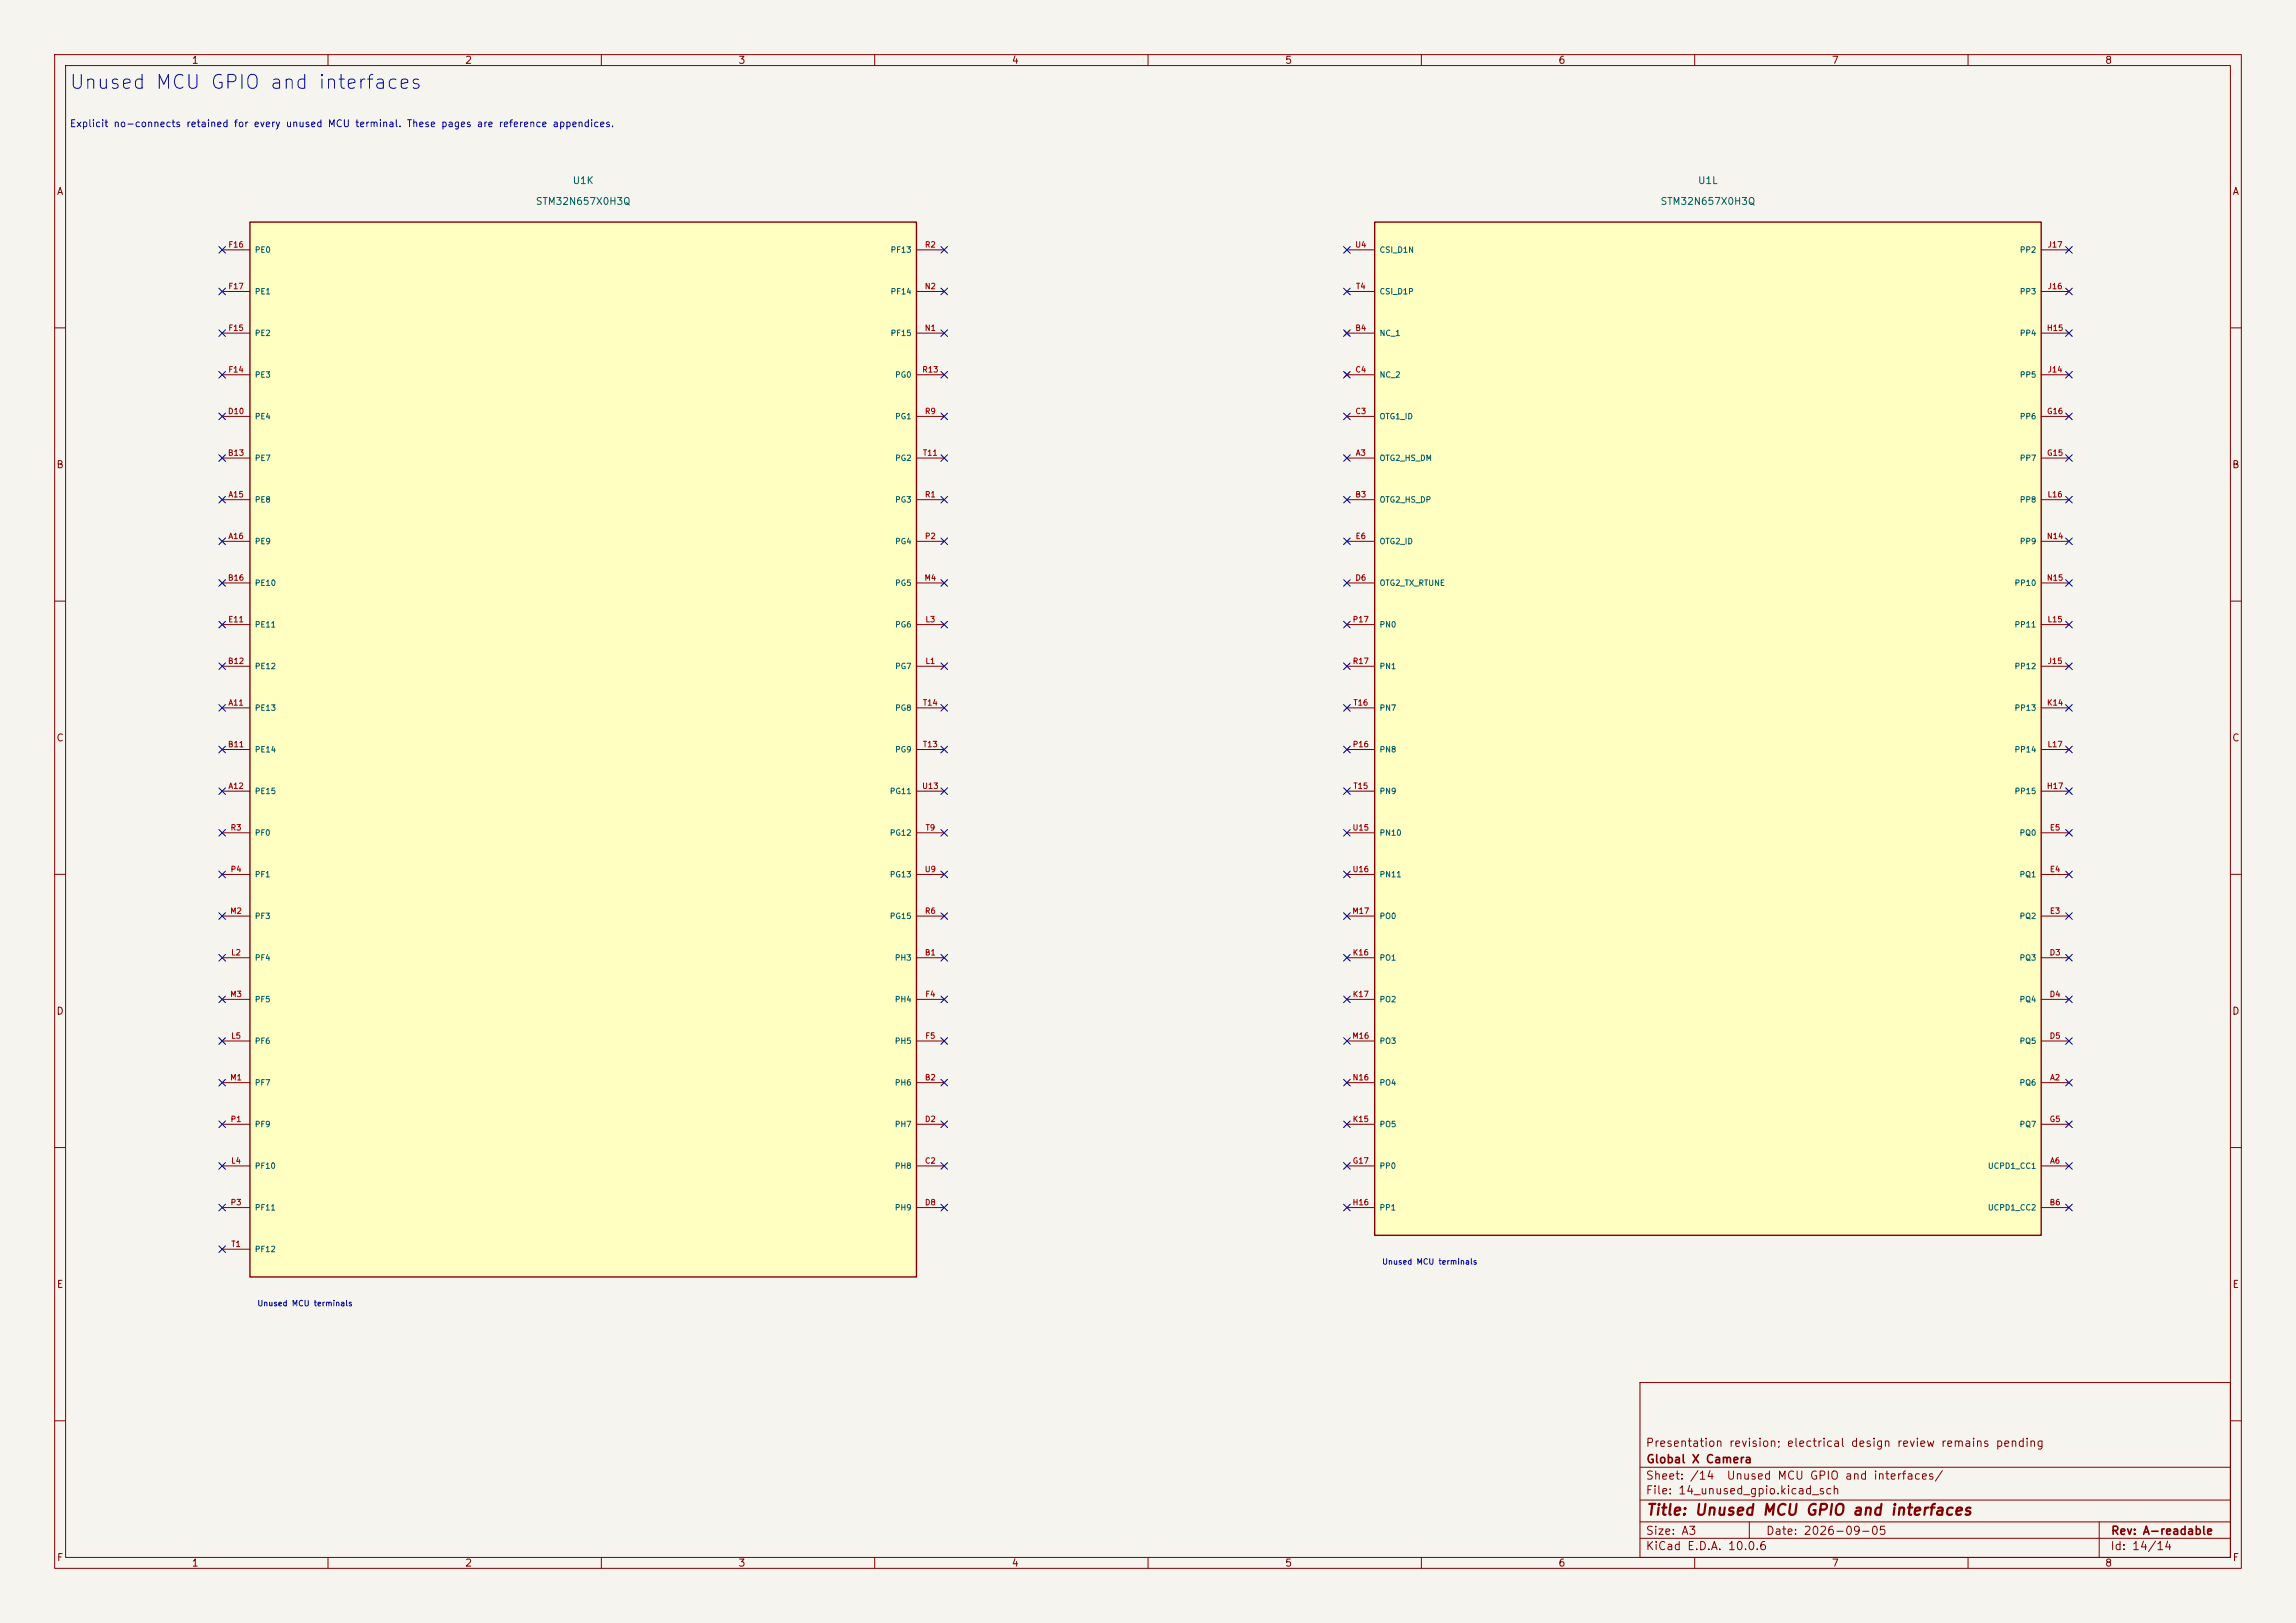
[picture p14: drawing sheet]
<svg xmlns="http://www.w3.org/2000/svg" width="420mm" height="297mm" viewBox="0 0 420 297" stroke-linecap="round" stroke-linejoin="round" font-family="sans-serif">
<defs><g id="words">
<text font-size="2.5" fill="#0000c2" x="12.5" y="16.9">Unused MCU GPIO and interfaces</text>
<text font-size="2" fill="#840000" x="301" y="277.8">Title: Unused MCU GPIO and interfaces</text>
<g font-size="1.5" fill="#840000">
<text x="300.9" y="265.1">Presentation revision; electrical design review remains pending</text>
<text x="301" y="268.1">Global X Camera</text>
<text x="300.9" y="273.8">File: 14_unused_gpio.kicad_sch</text>
<text x="300.9" y="271.1">Sheet: /14</text>
<text x="315.7" y="271.1">Unused MCU GPIO and interfaces/</text>
<text x="300.9" y="281.2">Size: A3</text>
<text x="322.9" y="281.2">Date: 2026-09-05</text>
<text x="386" y="281.2">Rev: A-readable</text>
<text x="300.9" y="284">KiCad E.D.A. 10.0.6</text>
<text x="385.9" y="284">Id: 14/14</text>
</g>
<g font-size="1.3" fill="#840000">
<text x="35" y="12">1</text>
<text x="85" y="12">2</text>
<text x="135" y="12">3</text>
<text x="185" y="12">4</text>
<text x="235" y="12">5</text>
<text x="285" y="12">6</text>
<text x="335" y="12">7</text>
<text x="385" y="12">8</text>
<text x="10.3" y="36">A</text>
<text x="408.3" y="36">A</text>
<text x="10.2" y="86">B</text>
<text x="408.2" y="86">B</text>
<text x="10.2" y="136">C</text>
<text x="408.2" y="136">C</text>
<text x="10.2" y="186">D</text>
<text x="408.2" y="186">D</text>
<text x="10.3" y="236">E</text>
<text x="408.3" y="236">E</text>
<text x="10.3" y="286">F</text>
<text x="35" y="287">1</text>
<text x="85" y="287">2</text>
<text x="135" y="287">3</text>
<text x="185" y="287">4</text>
<text x="235" y="287">5</text>
<text x="285" y="287">6</text>
<text x="335" y="287">7</text>
<text x="385" y="287">8</text>
<text x="408.3" y="286">F</text>
</g>
<text font-size="1.3" fill="#0000c2" x="12.7" y="23.6">Explicit no-connects retained for every unused MCU terminal. These pages are reference appendices.</text>
<g font-size="1.3" fill="#006464">
<text x="104.6" y="34">U1K</text>
<text x="310.5" y="34">U1L</text>
<text x="97.9" y="37.8">STM32N657X0H3Q</text>
<text x="303.6" y="37.8">STM32N657X0H3Q</text>
</g>
<g font-size="1" fill="#a90000">
<text x="41.7" y="45.5">F16</text>
<text x="169.1" y="45.5">R2</text>
<text x="247.8" y="45.5">U4</text>
<text x="374.5" y="45.5">J17</text>
<text x="41.7" y="53.2">F17</text>
<text x="169.1" y="53.2">N2</text>
<text x="247.9" y="53.2">T4</text>
<text x="374.5" y="53.2">J16</text>
<text x="41.7" y="60.8">F15</text>
<text x="169.1" y="60.8">N1</text>
<text x="247.8" y="60.8">B4</text>
<text x="374.3" y="60.8">H15</text>
<text x="41.7" y="68.4">F14</text>
<text x="168.6" y="68.4">R13</text>
<text x="247.8" y="68.4">C4</text>
<text x="374.5" y="68.4">J14</text>
<text x="41.6" y="76">D10</text>
<text x="169.1" y="76">R9</text>
<text x="247.8" y="76">C3</text>
<text x="374.3" y="76">G16</text>
<text x="41.6" y="83.6">B13</text>
<text x="168.7" y="83.6">T11</text>
<text x="247.9" y="83.6">A3</text>
<text x="374.3" y="83.6">G15</text>
<text x="41.7" y="91.3">A15</text>
<text x="169.1" y="91.3">R1</text>
<text x="247.8" y="91.3">B3</text>
<text x="374.4" y="91.3">L16</text>
<text x="41.7" y="98.9">A16</text>
<text x="169.1" y="98.9">P2</text>
<text x="247.9" y="98.9">E6</text>
<text x="374.3" y="98.9">N14</text>
<text x="41.6" y="106.5">B16</text>
<text x="169" y="106.5">M4</text>
<text x="247.8" y="106.5">D6</text>
<text x="374.3" y="106.5">N15</text>
<text x="41.7" y="114.1">E11</text>
<text x="169.2" y="114.1">L3</text>
<text x="247.3" y="114.1">P17</text>
<text x="374.4" y="114.1">L15</text>
<text x="41.6" y="121.7">B12</text>
<text x="169.2" y="121.7">L1</text>
<text x="247.3" y="121.7">R17</text>
<text x="374.5" y="121.7">J15</text>
<text x="41.7" y="129.4">A11</text>
<text x="168.7" y="129.4">T14</text>
<text x="247.5" y="129.4">T16</text>
<text x="374.3" y="129.4">K14</text>
<text x="41.6" y="137">B11</text>
<text x="168.7" y="137">T13</text>
<text x="247.3" y="137">P16</text>
<text x="374.4" y="137">L17</text>
<text x="41.7" y="144.6">A12</text>
<text x="168.6" y="144.6">U13</text>
<text x="247.5" y="144.6">T15</text>
<text x="374.3" y="144.6">H17</text>
<text x="42.1" y="152.2">R3</text>
<text x="169.2" y="152.2">T9</text>
<text x="247.3" y="152.2">U15</text>
<text x="374.9" y="152.2">E5</text>
<text x="42.1" y="159.8">P4</text>
<text x="169.1" y="159.8">U9</text>
<text x="247.3" y="159.8">U16</text>
<text x="374.9" y="159.8">E4</text>
<text x="42" y="167.5">M2</text>
<text x="169.1" y="167.5">R6</text>
<text x="247.3" y="167.5">M17</text>
<text x="374.9" y="167.5">E3</text>
<text x="42.2" y="175.1">L2</text>
<text x="169.1" y="175.1">B1</text>
<text x="247.3" y="175.1">K16</text>
<text x="374.8" y="175.1">D3</text>
<text x="42" y="182.7">M3</text>
<text x="169.2" y="182.7">F4</text>
<text x="247.3" y="182.7">K17</text>
<text x="374.8" y="182.7">D4</text>
<text x="42.2" y="190.3">L5</text>
<text x="169.2" y="190.3">F5</text>
<text x="247.3" y="190.3">M16</text>
<text x="374.8" y="190.3">D5</text>
<text x="42" y="197.9">M1</text>
<text x="169.1" y="197.9">B2</text>
<text x="247.3" y="197.9">N16</text>
<text x="374.9" y="197.9">A2</text>
<text x="42.1" y="205.6">P1</text>
<text x="169.1" y="205.6">D2</text>
<text x="247.3" y="205.6">K15</text>
<text x="374.8" y="205.6">G5</text>
<text x="42.2" y="213.2">L4</text>
<text x="169.1" y="213.2">C2</text>
<text x="247.3" y="213.2">G17</text>
<text x="374.9" y="213.2">A6</text>
<text x="42.1" y="220.8">P3</text>
<text x="169.1" y="220.8">D8</text>
<text x="247.3" y="220.8">H16</text>
<text x="374.8" y="220.8">B6</text>
<text x="42.2" y="228.4">T1</text>
</g>
<g font-size="1" fill="#006464">
<text x="46.5" y="46.5">PE0</text>
<text x="162.8" y="46.5">PF13</text>
<text x="252.3" y="46.5">CSI_D1N</text>
<text x="369.4" y="46.5">PP2</text>
<text x="46.5" y="54.1">PE1</text>
<text x="162.8" y="54.1">PF14</text>
<text x="252.3" y="54.1">CSI_D1P</text>
<text x="369.4" y="54.1">PP3</text>
<text x="46.5" y="61.7">PE2</text>
<text x="162.8" y="61.7">PF15</text>
<text x="252.3" y="61.7">NC_1</text>
<text x="369.4" y="61.7">PP4</text>
<text x="46.5" y="69.3">PE3</text>
<text x="163.6" y="69.3">PG0</text>
<text x="252.3" y="69.3">NC_2</text>
<text x="369.4" y="69.3">PP5</text>
<text x="46.5" y="77">PE4</text>
<text x="163.6" y="77">PG1</text>
<text x="252.3" y="77">OTG1_ID</text>
<text x="369.4" y="77">PP6</text>
<text x="46.5" y="84.6">PE7</text>
<text x="163.6" y="84.6">PG2</text>
<text x="252.3" y="84.6">OTG2_HS_DM</text>
<text x="369.4" y="84.6">PP7</text>
<text x="46.5" y="92.2">PE8</text>
<text x="163.6" y="92.2">PG3</text>
<text x="252.3" y="92.2">OTG2_HS_DP</text>
<text x="369.4" y="92.2">PP8</text>
<text x="46.5" y="99.8">PE9</text>
<text x="163.6" y="99.8">PG4</text>
<text x="252.3" y="99.8">OTG2_ID</text>
<text x="369.4" y="99.8">PP9</text>
<text x="46.5" y="107.4">PE10</text>
<text x="163.6" y="107.4">PG5</text>
<text x="252.3" y="107.4">OTG2_TX_RTUNE</text>
<text x="368.4" y="107.4">PP10</text>
<text x="46.5" y="115.1">PE11</text>
<text x="163.6" y="115.1">PG6</text>
<text x="252.3" y="115.1">PN0</text>
<text x="368.4" y="115.1">PP11</text>
<text x="46.5" y="122.7">PE12</text>
<text x="163.6" y="122.7">PG7</text>
<text x="252.3" y="122.7">PN1</text>
<text x="368.4" y="122.7">PP12</text>
<text x="46.5" y="130.3">PE13</text>
<text x="163.6" y="130.3">PG8</text>
<text x="252.3" y="130.3">PN7</text>
<text x="368.4" y="130.3">PP13</text>
<text x="46.5" y="137.9">PE14</text>
<text x="163.6" y="137.9">PG9</text>
<text x="252.3" y="137.9">PN8</text>
<text x="368.4" y="137.9">PP14</text>
<text x="46.5" y="145.5">PE15</text>
<text x="162.7" y="145.5">PG11</text>
<text x="252.3" y="145.5">PN9</text>
<text x="368.4" y="145.5">PP15</text>
<text x="46.5" y="153.2">PF0</text>
<text x="162.7" y="153.2">PG12</text>
<text x="252.3" y="153.2">PN10</text>
<text x="369.3" y="153.2">PQ0</text>
<text x="46.5" y="160.8">PF1</text>
<text x="162.7" y="160.8">PG13</text>
<text x="252.3" y="160.8">PN11</text>
<text x="369.3" y="160.8">PQ1</text>
<text x="46.5" y="168.4">PF3</text>
<text x="162.7" y="168.4">PG15</text>
<text x="252.3" y="168.4">PO0</text>
<text x="369.3" y="168.4">PQ2</text>
<text x="46.5" y="176">PF4</text>
<text x="163.6" y="176">PH3</text>
<text x="252.3" y="176">PO1</text>
<text x="369.3" y="176">PQ3</text>
<text x="46.5" y="183.6">PF5</text>
<text x="163.6" y="183.6">PH4</text>
<text x="252.3" y="183.6">PO2</text>
<text x="369.3" y="183.6">PQ4</text>
<text x="46.5" y="191.3">PF6</text>
<text x="163.6" y="191.3">PH5</text>
<text x="252.3" y="191.3">PO3</text>
<text x="369.3" y="191.3">PQ5</text>
<text x="46.5" y="198.9">PF7</text>
<text x="163.6" y="198.9">PH6</text>
<text x="252.3" y="198.9">PO4</text>
<text x="369.3" y="198.9">PQ6</text>
<text x="46.5" y="206.5">PF9</text>
<text x="163.6" y="206.5">PH7</text>
<text x="252.3" y="206.5">PO5</text>
<text x="369.3" y="206.5">PQ7</text>
<text x="46.5" y="214.1">PF10</text>
<text x="163.6" y="214.1">PH8</text>
<text x="252.3" y="214.1">PP0</text>
<text x="363.5" y="214.1">UCPD1_CC1</text>
<text x="46.5" y="221.7">PF11</text>
<text x="163.6" y="221.7">PH9</text>
<text x="252.3" y="221.7">PP1</text>
<text x="363.5" y="221.7">UCPD1_CC2</text>
<text x="46.5" y="229.4">PF12</text>
</g>
<g font-size="1" fill="#0000c2">
<text x="252.7" y="231.7">Unused MCU terminals</text>
<text x="47" y="239.3">Unused MCU terminals</text>
</g>
</g></defs>
<path d="M0 0h420v297h-420z" fill="#f5f4ef" stroke="#f5f4ef" stroke-width=".18"/>
<g fill="none" stroke="#840000" stroke-width=".18">
<path d="M10 10h400v277h-400zM12 12h396v273h-396zM60 10v2M110 10v2M160 10v2M210 10v2M260 10v2M310 10v2M360 10v2M10 60h2M408 60h2M10 110h2"/>
<path d="M408 110h2M10 160h2M408 160h2M10 210h2M408 210h2M300 253h108v32h-108zM10 260h2M300 278.5h108M300 274.5h108M300 268.5h108M320 278.5v3M384 278.5v6.5"/>
<path d="M408 260h2M60 285v2M110 285v2M160 285v2M210 285v2M260 285v2M300 281.5h108M310 285v2M360 285v2"/>
</g>
<path d="M251.5 40.6h121.9v185.5h-121.9z" fill="#ffffc2"/>
<path d="M251.5 40.6h121.9v185.5h-121.9z" fill="none" stroke="#840000" stroke-width=".25"/>
<g fill="none" stroke="#840000" stroke-width=".18">
<path d="M246.4 53.3h5.1M246.4 45.7h5.1M373.4 53.3h5.1M373.4 45.7h5.1M246 60.6l.8 .7M246 68.2l.8 .8M246.4 61h5.1M246.4 76.2h5.1M246.4 68.6h5.1M246.8 60.6l-.8 .7M246.8 68.2l-.8 .8M373.4 61h5.1"/>
<path d="M373.4 76.2h5.1M373.4 68.6h5.1M246.4 83.8h5.1M246.4 91.4h5.1M246.4 99.1h5.1M373.4 83.8h5.1M373.4 91.4h5.1M373.4 99.1h5.1M246.4 106.7h5.1M246.4 114.3h5.1M373.4 106.7h5.1M373.4 114.3h5.1"/>
<path d="M246.4 121.9h5.1M246.4 129.5h5.1M246.4 137.2h5.1M373.4 121.9h5.1M373.4 129.5h5.1M373.4 137.2h5.1M246.4 152.4h5.1M246.4 144.8h5.1M373.4 152.4h5.1M373.4 144.8h5.1M246.4 175.3h5.1M246.4 167.6h5.1"/>
<path d="M246.4 160h5.1M373.4 175.3h5.1M373.4 167.6h5.1M373.4 160h5.1M246.4 198.1h5.1M246.4 182.9h5.1M246.4 190.5h5.1M373.4 198.1h5.1M373.4 182.9h5.1M373.4 190.5h5.1M246.4 213.4h5.1M246.4 205.7h5.1"/>
<path d="M373.4 213.4h5.1M373.4 205.7h5.1M246.4 221h5.1M373.4 221h5.1"/>
</g>
<path d="M45.7 40.6h121.9v193.1h-121.9z" fill="#ffffc2"/>
<path d="M45.7 40.6h121.9v193.1h-121.9z" fill="none" stroke="#840000" stroke-width=".25"/>
<g fill="none" stroke="#840000" stroke-width=".18">
<path d="M40.6 45.7h5.1M40.6 53.3h5.1M167.6 45.7h5.1M167.6 53.3h5.1M40.6 76.2h5.1M40.6 68.6h5.1M40.6 61h5.1M167.6 76.2h5.1M167.6 68.6h5.1M167.6 61h5.1M40.6 91.4h5.1M40.6 99.1h5.1"/>
<path d="M40.6 83.8h5.1M167.6 91.4h5.1M167.6 99.1h5.1M167.6 83.8h5.1M40.6 106.7h5.1M40.6 114.3h5.1M167.6 106.7h5.1M167.6 114.3h5.1M40.6 129.5h5.1M40.6 137.2h5.1M40.6 121.9h5.1M167.6 129.5h5.1"/>
<path d="M167.6 137.2h5.1M167.6 121.9h5.1M40.6 144.8h5.1M40.6 152.4h5.1M167.6 144.8h5.1M167.6 152.4h5.1M40.6 175.3h5.1M40.6 167.6h5.1M40.6 160h5.1M167.6 175.3h5.1M167.6 167.6h5.1M167.6 160h5.1"/>
<path d="M40.6 198.1h5.1M40.6 182.9h5.1M40.6 190.5h5.1M167.6 198.1h5.1M167.6 182.9h5.1M167.6 190.5h5.1M40.6 213.4h5.1M40.6 205.7h5.1M167.6 213.4h5.1M167.6 205.7h5.1M40.6 221h5.1M40.6 228.6h5.1"/>
<path d="M167.6 221h5.1"/>
</g>
<g fill="none" stroke="#000084" stroke-width=".18">
<path d="M40 45.1l1.2 1.2M40 52.7l1.2 1.2M41.2 45.1l-1.2 1.2M41.2 52.7l-1.2 1.2M172.1 45.1l1.2 1.2M172.1 52.7l1.2 1.2M173.3 45.1l-1.2 1.2M173.3 52.7l-1.2 1.2M245.8 45.1l1.2 1.2M245.8 52.7l1.2 1.2M247 45.1l-1.2 1.2M247 52.7l-1.2 1.2"/>
<path d="M377.9 45.1l1.2 1.2M377.9 52.7l1.2 1.2M379.1 45.1l-1.2 1.2M379.1 52.7l-1.2 1.2M40 60.4l1.2 1.2M40 68l1.2 1.2M40 75.6l1.2 1.2M41.2 60.4l-1.2 1.2M41.2 68l-1.2 1.2M41.2 75.6l-1.2 1.2M172.1 60.4l1.2 1.2M172.1 68l1.2 1.2"/>
<path d="M172.1 75.6l1.2 1.2M173.3 60.4l-1.2 1.2M173.3 68l-1.2 1.2M173.3 75.6l-1.2 1.2M245.8 75.6l1.2 1.2M245.8 68l1.2 1.2M245.8 60.4l1.2 1.2M247 75.6l-1.2 1.2M247 68l-1.2 1.2M247 60.4l-1.2 1.2M377.9 60.4l1.2 1.2M377.9 68l1.2 1.2"/>
<path d="M377.9 75.6l1.2 1.2M379.1 60.4l-1.2 1.2M379.1 68l-1.2 1.2M379.1 75.6l-1.2 1.2M40 83.2l1.2 1.2M40 90.8l1.2 1.2M40 98.5l1.2 1.2M41.2 83.2l-1.2 1.2M41.2 90.8l-1.2 1.2M41.2 98.5l-1.2 1.2M172.1 83.2l1.2 1.2M172.1 90.8l1.2 1.2"/>
<path d="M172.1 98.5l1.2 1.2M173.3 83.2l-1.2 1.2M173.3 90.8l-1.2 1.2M173.3 98.5l-1.2 1.2M245.8 83.2l1.2 1.2M245.8 90.8l1.2 1.2M245.8 98.5l1.2 1.2M247 83.2l-1.2 1.2M247 90.8l-1.2 1.2M247 98.5l-1.2 1.2M377.9 83.2l1.2 1.2M377.9 90.8l1.2 1.2"/>
<path d="M377.9 98.5l1.2 1.2M379.1 83.2l-1.2 1.2M379.1 90.8l-1.2 1.2M379.1 98.5l-1.2 1.2M40 106.1l1.2 1.2M40 113.7l1.2 1.2M41.2 106.1l-1.2 1.2M41.2 113.7l-1.2 1.2M172.1 113.7l1.2 1.2M172.1 106.1l1.2 1.2M173.3 113.7l-1.2 1.2M173.3 106.1l-1.2 1.2"/>
<path d="M245.8 106.1l1.2 1.2M245.8 113.7l1.2 1.2M247 106.1l-1.2 1.2M247 113.7l-1.2 1.2M377.9 106.1l1.2 1.2M377.9 113.7l1.2 1.2M379.1 106.1l-1.2 1.2M379.1 113.7l-1.2 1.2M40 121.3l1.2 1.2M40 128.9l1.2 1.2M40 136.6l1.2 1.2M41.2 121.3l-1.2 1.2"/>
<path d="M41.2 128.9l-1.2 1.2M41.2 136.6l-1.2 1.2M172.1 136.6l1.2 1.2M172.1 121.3l1.2 1.2M172.1 128.9l1.2 1.2M173.3 136.6l-1.2 1.2M173.3 121.3l-1.2 1.2M173.3 128.9l-1.2 1.2M245.8 121.3l1.2 1.2M245.8 128.9l1.2 1.2M245.8 136.6l1.2 1.2M247 121.3l-1.2 1.2"/>
<path d="M247 128.9l-1.2 1.2M247 136.6l-1.2 1.2M377.9 121.3l1.2 1.2M377.9 128.9l1.2 1.2M377.9 136.6l1.2 1.2M379.1 121.3l-1.2 1.2M379.1 128.9l-1.2 1.2M379.1 136.6l-1.2 1.2M40 144.2l1.2 1.2M40 151.8l1.2 1.2M40 159.4l1.2 1.2M41.2 144.2l-1.2 1.2"/>
<path d="M41.2 151.8l-1.2 1.2M41.2 159.4l-1.2 1.2M172.1 151.8l1.2 1.2M172.1 159.4l1.2 1.2M172.1 144.2l1.2 1.2M173.3 151.8l-1.2 1.2M173.3 159.4l-1.2 1.2M173.3 144.2l-1.2 1.2M245.8 144.2l1.2 1.2M245.8 151.8l1.2 1.2M245.8 159.4l1.2 1.2M247 144.2l-1.2 1.2"/>
<path d="M247 151.8l-1.2 1.2M247 159.4l-1.2 1.2M377.9 144.2l1.2 1.2M377.9 151.8l1.2 1.2M377.9 159.4l1.2 1.2M379.1 144.2l-1.2 1.2M379.1 151.8l-1.2 1.2M379.1 159.4l-1.2 1.2M40 167l1.2 1.2M40 174.7l1.2 1.2M41.2 167l-1.2 1.2M41.2 174.7l-1.2 1.2"/>
<path d="M172.1 167l1.2 1.2M172.1 174.7l1.2 1.2M173.3 167l-1.2 1.2M173.3 174.7l-1.2 1.2M245.8 167l1.2 1.2M245.8 174.7l1.2 1.2M247 167l-1.2 1.2M247 174.7l-1.2 1.2M377.9 167l1.2 1.2M377.9 174.7l1.2 1.2M379.1 167l-1.2 1.2M379.1 174.7l-1.2 1.2"/>
<path d="M40 189.9l1.2 1.2M40 197.5l1.2 1.2M40 182.3l1.2 1.2M41.2 189.9l-1.2 1.2M41.2 197.5l-1.2 1.2M41.2 182.3l-1.2 1.2M172.1 182.3l1.2 1.2M172.1 189.9l1.2 1.2M172.1 197.5l1.2 1.2M173.3 182.3l-1.2 1.2M173.3 189.9l-1.2 1.2M173.3 197.5l-1.2 1.2"/>
<path d="M245.8 189.9l1.2 1.2M245.8 197.5l1.2 1.2M245.8 182.3l1.2 1.2M247 189.9l-1.2 1.2M247 197.5l-1.2 1.2M247 182.3l-1.2 1.2M377.9 182.3l1.2 1.2M377.9 189.9l1.2 1.2M377.9 197.5l1.2 1.2M379.1 182.3l-1.2 1.2M379.1 189.9l-1.2 1.2M379.1 197.5l-1.2 1.2"/>
<path d="M40 205.1l1.2 1.2M40 212.8l1.2 1.2M41.2 205.1l-1.2 1.2M41.2 212.8l-1.2 1.2M172.1 205.1l1.2 1.2M172.1 212.8l1.2 1.2M173.3 205.1l-1.2 1.2M173.3 212.8l-1.2 1.2M245.8 205.1l1.2 1.2M245.8 212.8l1.2 1.2M247 205.1l-1.2 1.2M247 212.8l-1.2 1.2"/>
<path d="M377.9 205.1l1.2 1.2M377.9 212.8l1.2 1.2M379.1 205.1l-1.2 1.2M379.1 212.8l-1.2 1.2M40 220.4l1.2 1.2M40 228l1.2 1.2M41.2 220.4l-1.2 1.2M41.2 228l-1.2 1.2M172.1 220.4l1.2 1.2M173.3 220.4l-1.2 1.2M245.8 220.4l1.2 1.2M247 220.4l-1.2 1.2"/>
<path d="M377.9 220.4l1.2 1.2M379.1 220.4l-1.2 1.2"/>
</g>
<use href="#words"/>
</svg>
